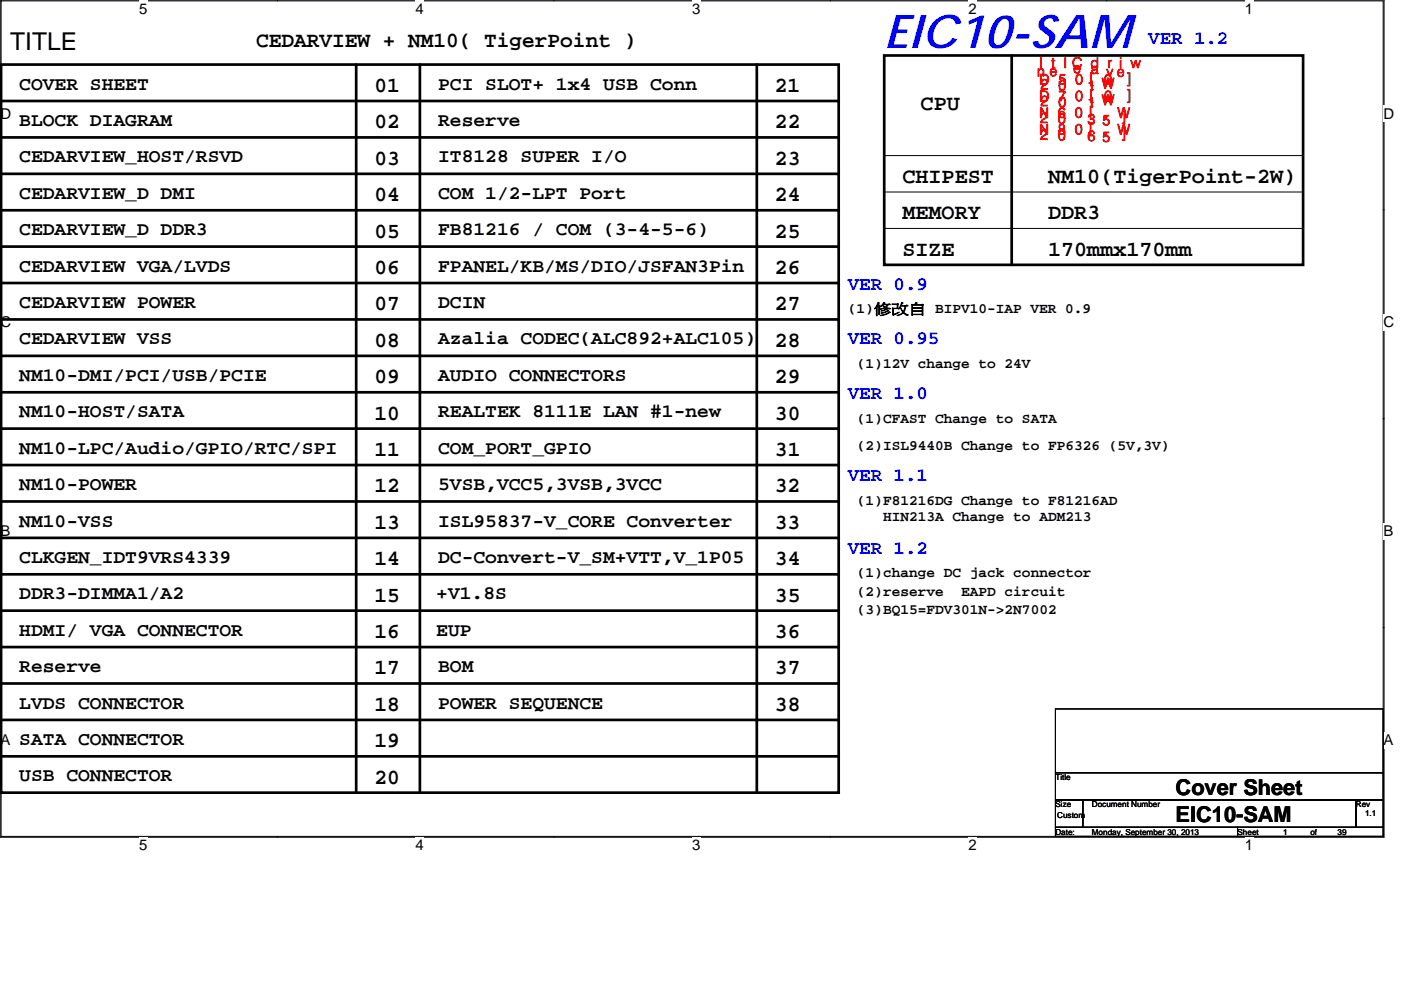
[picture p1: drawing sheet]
<svg xmlns="http://www.w3.org/2000/svg" width="297mm" height="210mm" viewBox="0 0 297 210" stroke-linecap="round" stroke-linejoin="round" font-family="sans-serif">
<defs><g id="words">
<text font-size="9.8" fill="#00f" x="187.5" y="10.1">EIC10-SAM</text>
<text font-size="5.2" x="2.2" y="10.7">TITLE</text>
<g font-size="4.6">
<text x="54.3" y="9.9">CEDARVIEW + NM10( TigerPoint )</text>
<text x="79.4" y="19.5">01</text>
<text x="164.3" y="19.5">21</text>
<text x="195.2" y="23.4">CPU</text>
<text x="79.4" y="27.2">02</text>
<text x="164.3" y="27.2">22</text>
<text x="79.4" y="34.9">03</text>
<text x="164.3" y="34.9">23</text>
<text x="191.3" y="38.8">CHIPEST</text>
<text x="222.2" y="38.8">NM10(TigerPoint-2W)</text>
<text x="79.4" y="42.7">04</text>
<text x="164.3" y="42.7">24</text>
<text x="191.3" y="46.5">MEMORY</text>
<text x="222.2" y="46.5">DDR3</text>
<text x="79.4" y="50.4">05</text>
<text x="164.3" y="50.4">25</text>
<text x="79.4" y="58.1">06</text>
<text x="164.3" y="58.1">26</text>
<text x="191.3" y="54.3">SIZE</text>
<text x="222.2" y="54.2">170mmx170mm</text>
<text x="79.4" y="65.8">07</text>
<text x="164.3" y="65.8">27</text>
<text x="79.4" y="73.6">08</text>
<text x="164.3" y="73.6">28</text>
<text x="79.4" y="81.3">09</text>
<text x="164.3" y="81.3">29</text>
<text x="79.4" y="89">10</text>
<text x="164.3" y="89">30</text>
<text x="79.4" y="96.7">11</text>
<text x="164.3" y="96.7">31</text>
<text x="79.4" y="104.4">12</text>
<text x="164.3" y="104.4">32</text>
<text x="79.4" y="112.2">13</text>
<text x="164.3" y="112.2">33</text>
<text x="79.4" y="119.9">14</text>
<text x="164.3" y="119.9">34</text>
<text x="79.4" y="127.6">15</text>
<text x="164.3" y="127.6">35</text>
<text x="79.4" y="135.3">16</text>
<text x="164.3" y="135.3">36</text>
<text x="79.4" y="143">17</text>
<text x="164.3" y="143">37</text>
<text x="79.4" y="150.8">18</text>
<text x="164.3" y="150.8">38</text>
<text x="79.4" y="158.5">19</text>
<text x="79.4" y="166.2">20</text>
<text x="249.3" y="168.6">Cover Sheet</text>
<text x="249.3" y="174.3">EIC10-SAM</text>
</g>
<g font-size="4" fill="#00f">
<text x="243.5" y="9.4">VER 1.2</text>
<text x="179.8" y="61.5">VER 0.9</text>
<text x="179.8" y="73.1">VER 0.95</text>
<text x="179.8" y="84.6">VER 1.0</text>
<text x="179.8" y="102">VER 1.1</text>
<text x="179.8" y="117.5">VER 1.2</text>
</g>
<g font-size="4">
<text x="4.1" y="19">COVER SHEET</text>
<text x="92.9" y="19">PCI SLOT+ 1x4 USB Conn</text>
<text x="4.1" y="26.7">BLOCK DIAGRAM</text>
<text x="92.9" y="26.7">Reserve</text>
<text x="4.1" y="34.5">CEDARVIEW_HOST/RSVD</text>
<text x="92.9" y="34.5">IT8128 SUPER I/O</text>
<text x="4.1" y="42.2">CEDARVIEW_D DMI</text>
<text x="92.9" y="42.2">COM 1/2-LPT Port</text>
<text x="4.1" y="49.9">CEDARVIEW_D DDR3</text>
<text x="92.9" y="49.9">FB81216 / COM (3-4-5-6)</text>
<text x="4.1" y="57.6">CEDARVIEW VGA/LVDS</text>
<text x="92.9" y="57.6">FPANEL/KB/MS/DIO/JSFAN3Pin</text>
<text x="4.1" y="65.3">CEDARVIEW POWER</text>
<text x="92.9" y="65.3">DCIN</text>
<text x="4.1" y="73.1">CEDARVIEW VSS</text>
<text x="92.9" y="73.1">Azalia CODEC(ALC892+ALC105)</text>
<text x="4.1" y="80.8">NM10-DMI/PCI/USB/PCIE</text>
<text x="92.9" y="80.8">AUDIO CONNECTORS</text>
<text x="4.1" y="88.5">NM10-HOST/SATA</text>
<text x="92.9" y="88.5">REALTEK 8111E LAN #1-new</text>
<text x="4.1" y="96.2">NM10-LPC/Audio/GPIO/RTC/SPI</text>
<text x="92.9" y="96.2">COM_PORT_GPIO</text>
<text x="4.1" y="104">NM10-POWER</text>
<text x="92.9" y="104">5VSB,VCC5,3VSB,3VCC</text>
<text x="4.1" y="111.7">NM10-VSS</text>
<text x="92.9" y="111.7">ISL95837-V_CORE Converter</text>
<text x="4.1" y="119.4">CLKGEN_IDT9VRS4339</text>
<text x="92.9" y="119.4">DC-Convert-V_SM+VTT,V_1P05</text>
<text x="4.1" y="127.1">DDR3-DIMMA1/A2</text>
<text x="92.5" y="127.1">+V1.8S</text>
<text x="4.1" y="134.9">HDMI/ VGA CONNECTOR</text>
<text x="92.5" y="134.9">EUP</text>
<text x="4.1" y="142.6">Reserve</text>
<text x="92.9" y="142.6">BOM</text>
<text x="4.1" y="150.3">LVDS CONNECTOR</text>
<text x="92.9" y="150.3">POWER SEQUENCE</text>
<text x="4.1" y="158">SATA CONNECTOR</text>
<text x="4.1" y="165.7">USB CONNECTOR</text>
</g>
<g font-size="3.2">
<text x="29.5" y="2.9">5</text>
<text x="88.1" y="2.9">4</text>
<text x="146.7" y="2.9">3</text>
<text x="205.3" y="2.9">2</text>
<text x="263.9" y="2.9">1</text>
<text x=".1" y="25.1">D</text>
<text x="293.3" y="25.1">D</text>
<text x=".1" y="69.4">C</text>
<text x="293.3" y="69.4">C</text>
<text x=".1" y="113.7">B</text>
<text x="293.3" y="113.7">B</text>
<text x=".1" y="158.1">A</text>
<text x="293.3" y="158.1">A</text>
<text x="29.5" y="180.3">5</text>
<text x="88.1" y="180.3">4</text>
<text x="146.7" y="180.3">3</text>
<text x="205.3" y="180.3">2</text>
<text x="263.9" y="180.3">1</text>
</g>
<g font-size="3.1" fill="#f00">
<text x="219.8" y="16.2">n e</text>
<text x="220.3" y="17.9">D 5</text>
<text x="220.3" y="14.4">I t l C d r i w</text>
<text x="227.5" y="15.5">e a v e</text>
<text x="227.9" y="17.9">0 [</text>
<text x="234" y="17.9">0</text>
<text x="238.6" y="17.9">]</text>
<text x="220.3" y="21.5">D 7</text>
<text x="220.5" y="19">2</text>
<text x="220.5" y="22.5">2</text>
<text x="224.3" y="19.2">0</text>
<text x="224.3" y="22.7">0</text>
<text x="227.9" y="21.5">0 [</text>
<text x="230.6" y="19.3">1 W</text>
<text x="230.6" y="22.9">1 W</text>
<text x="234" y="21.5">0</text>
<text x="238.6" y="21.5">]</text>
<text x="220.3" y="28.5">N 8</text>
<text x="220.3" y="25">N 6</text>
<text x="220.5" y="29.6">2</text>
<text x="220.5" y="26.1">2</text>
<text x="224.2" y="29.8">0</text>
<text x="224.2" y="26.3">0</text>
<text x="227.8" y="28.5">0 [</text>
<text x="227.8" y="25">0 [</text>
<text x="230.5" y="29.9">6</text>
<text x="230.5" y="26.4">3</text>
<text x="233.6" y="26.6">5</text>
<text x="233.9" y="28.5">.</text>
<text x="233.9" y="25">.</text>
<text x="236.9" y="28.5">W</text>
<text x="236.9" y="25">W</text>
<text x="237.5" y="29.5">]</text>
<text x="237.5" y="25.9">]</text>
<text x="233.6" y="30.1">5</text>
</g>
<g font-size="3.1">
<text x="179.8" y="66.5">(1)修改自 BIPV10-IAP VER 0.9</text>
<text x="181.7" y="78.1">(1)12V change to 24V</text>
<text x="181.7" y="89.6">(1)CFAST Change to SATA</text>
<text x="181.7" y="95.4">(2)ISL9440B Change to FP6326 (5V,3V)</text>
<text x="181.7" y="107">(1)F81216DG Change to F81216AD</text>
<text x="187.2" y="110.5">HIN213A Change to ADM213</text>
<text x="181.7" y="122.5">(1)change DC jack connector</text>
<text x="181.7" y="126.3">(2)reserve</text>
<text x="181.7" y="130.2">(3)BQ15=FDV301N-&gt;2N7002</text>
<text x="203.8" y="126.3">EAPD circuit</text>
</g>
<g font-size="1.7">
<text x="223.8" y="165.4">Title</text>
<text x="223.8" y="171.2">Size</text>
<text x="224.2" y="173.5">Custom</text>
<text x="231.5" y="171.2">Document Number</text>
<text x="287.5" y="171.2">Rev</text>
<text x="289.4" y="173.2">1.1</text>
<text x="223.8" y="177">Date:</text>
<text x="231.5" y="177">Monday, September 30, 2013</text>
<text x="262.4" y="177">Sheet</text>
<text x="272" y="177">1</text>
<text x="277.8" y="177">of</text>
<text x="283.6" y="177">39</text>
</g>
</g></defs>
<path d="M0 0h293.5v177.6h-293.5zM.2 .2h293.1v177.2h-293.1z" fill="none" stroke="#000" stroke-width=".21"/>
<g fill="#fff">
<path d="M29.5 .1h1.8v3.5h-1.8z"/>
<path d="M29.5 177.5h1.8v3.5h-1.8z"/>
</g>
<path d="M58.8 0v.2M58.8 177.4v.2" fill="none" stroke="#000" stroke-width=".21"/>
<g fill="#fff">
<path d="M88.1 .1h1.8v3.5h-1.8z"/>
<path d="M88.1 177.5h1.8v3.5h-1.8z"/>
</g>
<path d="M117.4 0v.2M117.4 177.4v.2" fill="none" stroke="#000" stroke-width=".21"/>
<g fill="#fff">
<path d="M146.7 .1h1.8v3.5h-1.8z"/>
<path d="M146.7 177.5h1.8v3.5h-1.8z"/>
</g>
<path d="M176 0v.2M176 177.4v.2" fill="none" stroke="#000" stroke-width=".21"/>
<g fill="#fff">
<path d="M205.3 .1h1.8v3.5h-1.8z"/>
<path d="M205.3 177.5h1.8v3.5h-1.8z"/>
</g>
<path d="M234.7 0v.2M234.7 177.4v.2" fill="none" stroke="#000" stroke-width=".21"/>
<g fill="#fff">
<path d="M263.9 .1h1.8v3.5h-1.8z"/>
<path d="M263.9 177.5h1.8v3.5h-1.8z"/>
<path d="M.1 22.3h2.3v3.5h-2.3z"/>
<path d="M293.3 22.3h2.3v3.5h-2.3z"/>
<path d="M.1 66.6h2.3v3.5h-2.3z"/>
<path d="M293.3 66.6h2.3v3.5h-2.3z"/>
</g>
<path d="M0 44.5h.2M293.3 44.5h.2" fill="none" stroke="#000" stroke-width=".21"/>
<g fill="#fff">
<path d="M.1 110.9h2.1v3.5h-2.1z"/>
<path d="M293.3 110.9h2.1v3.5h-2.1z"/>
</g>
<path d="M0 88.8h.2M293.3 88.8h.2" fill="none" stroke="#000" stroke-width=".21"/>
<g fill="#fff">
<path d="M.1 155.2h2.1v3.5h-2.1z"/>
<path d="M293.3 155.2h2.1v3.5h-2.1z"/>
</g>
<path d="M187.5 33h88.8M187.5 40.7h88.8M187.5 48.5h88.8M0 133.1h.2M293.3 133.1h.2M223.8 150.4h69.5v13.5h-69.5zM223.8 169.7h5.8v5.8h-5.8zM223.8 175.5h38.6v1.9h-38.6zM223.8 163.9h69.5v5.8h-69.5zM229.6 169.7h57.9v5.8h-57.9zM262.4 175.5h30.9v1.9h-30.9zM287.5 169.7h5.8v5.8h-5.8z" fill="none" stroke="#000" stroke-width=".21"/>
<g fill="none" stroke="#000" stroke-width=".57">
<path d="M.2 13.7h177.6v154.4h-177.6zM75.5 13.7v154.4M89 13.7v154.4M160.5 13.7v154.4M187.5 11.8h88.8v44.4h-88.8zM214.5 11.8v44.4M.2 29.1h177.6M.2 36.9h177.6M.2 21.4h177.6M.2 52.3h177.6M.2 44.6h177.6M.2 75.5h177.6"/>
<path d="M.2 60h177.6M.2 67.8h177.6M.2 90.9h177.6M.2 98.6h177.6M.2 83.2h177.6M.2 106.4h177.6M.2 114.1h177.6M.2 121.8h177.6M.2 137.2h177.6M.2 129.5h177.6M.2 152.7h177.6M.2 145h177.6"/>
<path d="M.2 160.4h177.6"/>
</g>
<g fill="#000">
<circle cx="177.8" cy="21.4" r=".29"/>
<circle cx="177.8" cy="36.9" r=".29"/>
<circle cx="177.8" cy="29.1" r=".29"/>
<circle cx="177.8" cy="52.3" r=".29"/>
<circle cx="177.8" cy="44.6" r=".29"/>
<circle cx="177.8" cy="75.5" r=".29"/>
<circle cx="177.8" cy="67.8" r=".29"/>
<circle cx="177.8" cy="60" r=".29"/>
<circle cx="177.8" cy="83.2" r=".29"/>
<circle cx="177.8" cy="90.9" r=".29"/>
<circle cx="177.8" cy="98.6" r=".29"/>
<circle cx="177.8" cy="114.1" r=".29"/>
<circle cx="177.8" cy="106.4" r=".29"/>
<circle cx="177.8" cy="129.5" r=".29"/>
<circle cx="177.8" cy="137.2" r=".29"/>
<circle cx="177.8" cy="121.8" r=".29"/>
<circle cx="177.8" cy="152.7" r=".29"/>
<circle cx="177.8" cy="145" r=".29"/>
<circle cx="177.8" cy="160.4" r=".29"/>
</g>
<use href="#words"/>
</svg>
